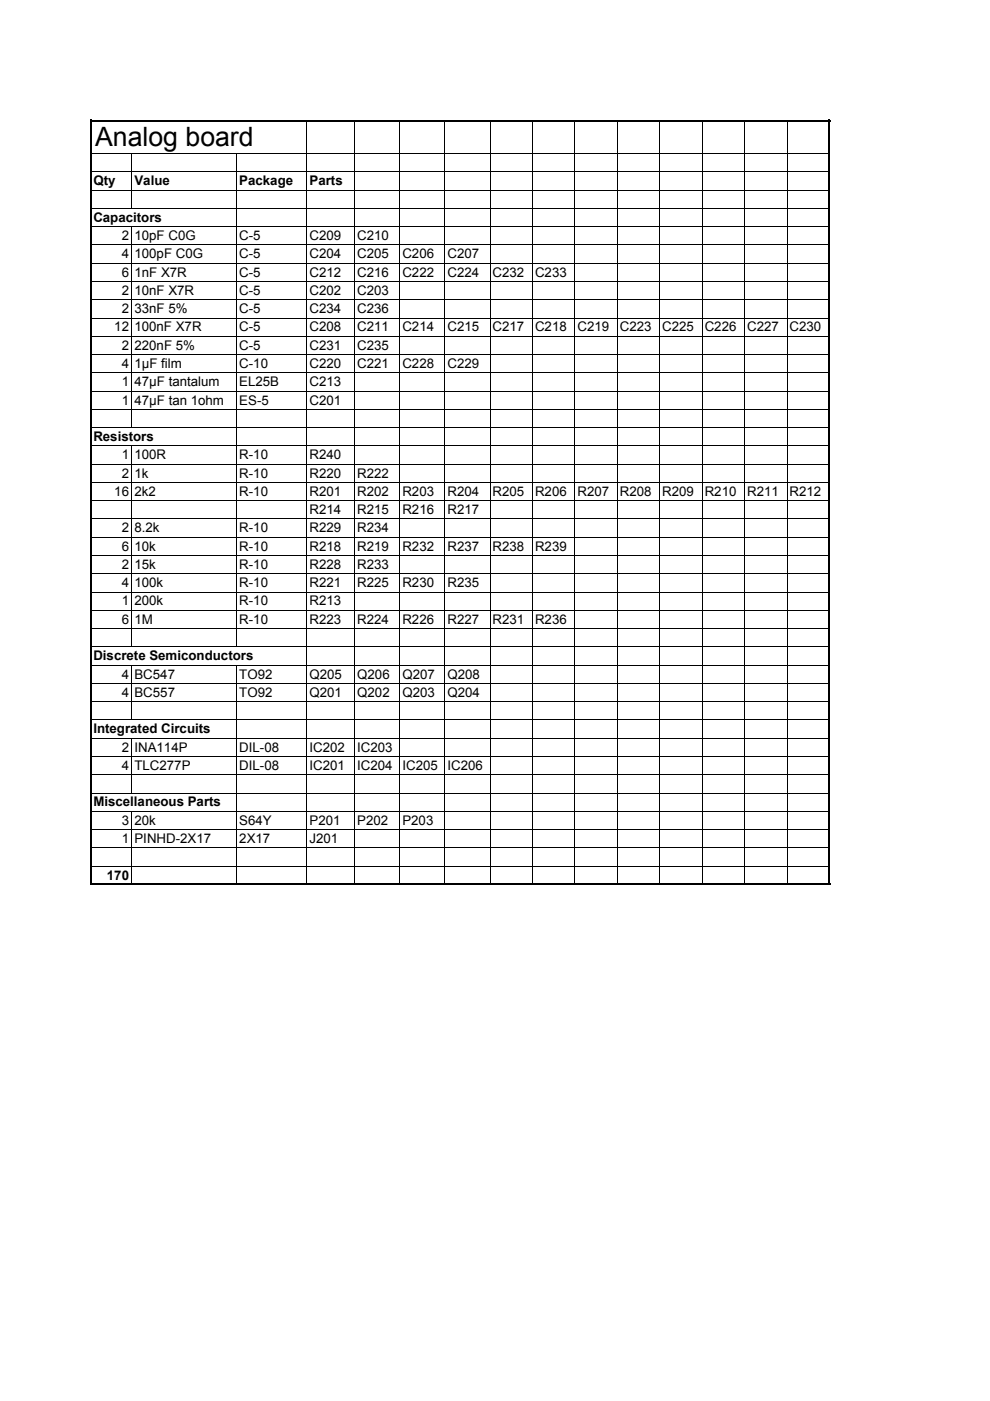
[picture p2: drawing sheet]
<svg xmlns="http://www.w3.org/2000/svg" width="210mm" height="297mm" viewBox="0 0 210 297" stroke-linecap="round" stroke-linejoin="round" font-family="sans-serif">
<defs><g id="words">
<text font-size="5.7" x="20.2" y="31">Analog board</text>
<g font-size="2.8">
<text x="19.8" y="39.3">Qty</text>
<text x="28.5" y="39.3">Value</text>
<text x="50.7" y="39.3">Package</text>
<text x="65.6" y="39.3">Parts</text>
<text x="19.8" y="47">Capacitors</text>
<text x="25.8" y="50.9">2 10pF C0G</text>
<text x="50.7" y="50.9">C-5</text>
<text x="65.6" y="50.9">C209</text>
<text x="75.8" y="50.9">C210</text>
<text x="25.8" y="54.8">4 100pF C0G</text>
<text x="25.8" y="58.7">6 1nF X7R</text>
<text x="50.7" y="54.8">C-5</text>
<text x="50.7" y="58.7">C-5</text>
<text x="65.6" y="54.8">C204</text>
<text x="65.6" y="58.7">C212</text>
<text x="75.8" y="54.8">C205</text>
<text x="75.8" y="58.7">C216</text>
<text x="85.3" y="54.8">C206</text>
<text x="85.3" y="58.7">C222</text>
<text x="94.9" y="54.8">C207</text>
<text x="94.9" y="58.7">C224</text>
<text x="104.4" y="58.7">C232</text>
<text x="113.4" y="58.7">C233</text>
<text x="25.8" y="62.5">2 10nF X7R</text>
<text x="50.7" y="62.5">C-5</text>
<text x="65.6" y="62.5">C202</text>
<text x="75.8" y="62.5">C203</text>
<text x="24.2" y="70.3">12 100nF X7R</text>
<text x="25.8" y="66.4">2 33nF 5%</text>
<text x="50.7" y="70.3">C-5</text>
<text x="50.7" y="66.4">C-5</text>
<text x="65.6" y="70.3">C208</text>
<text x="65.6" y="66.4">C234</text>
<text x="75.8" y="70.3">C211</text>
<text x="75.8" y="66.4">C236</text>
<text x="85.3" y="70.3">C214</text>
<text x="94.9" y="70.3">C215</text>
<text x="104.4" y="70.3">C217</text>
<text x="113.4" y="70.3">C218</text>
<text x="122.4" y="70.3">C219</text>
<text x="131.4" y="70.3">C223</text>
<text x="140.4" y="70.3">C225</text>
<text x="149.4" y="70.3">C226</text>
<text x="158.4" y="70.3">C227</text>
<text x="167.4" y="70.3">C230</text>
<text x="25.8" y="74.1">2 220nF 5%</text>
<text x="50.7" y="74.1">C-5</text>
<text x="65.6" y="74.1">C231</text>
<text x="75.8" y="74.1">C235</text>
<text x="25.8" y="78">4 1µF film</text>
<text x="25.8" y="81.9">1 47µF tantalum</text>
<text x="50.7" y="81.9">EL25B</text>
<text x="50.7" y="78">C-10</text>
<text x="65.6" y="81.9">C213</text>
<text x="65.6" y="78">C220</text>
<text x="75.8" y="78">C221</text>
<text x="85.3" y="78">C228</text>
<text x="94.9" y="78">C229</text>
<text x="25.8" y="85.8">1 47µF tan 1ohm</text>
<text x="50.7" y="85.8">ES-5</text>
<text x="65.6" y="85.8">C201</text>
<text x="19.8" y="93.5">Resistors</text>
<text x="25.8" y="97.4">1 100R</text>
<text x="25.8" y="101.3">2 1k</text>
<text x="50.7" y="97.4">R-10</text>
<text x="50.7" y="101.3">R-10</text>
<text x="65.6" y="97.4">R240</text>
<text x="65.6" y="101.3">R220</text>
<text x="75.8" y="101.3">R222</text>
<text x="24.2" y="105.1">16 2k2</text>
<text x="50.7" y="105.1">R-10</text>
<text x="65.6" y="105.1">R201</text>
<text x="75.8" y="105.1">R202</text>
<text x="85.3" y="105.1">R203</text>
<text x="94.9" y="105.1">R204</text>
<text x="104.4" y="105.1">R205</text>
<text x="113.4" y="105.1">R206</text>
<text x="122.4" y="105.1">R207</text>
<text x="131.4" y="105.1">R208</text>
<text x="140.4" y="105.1">R209</text>
<text x="149.4" y="105.1">R210</text>
<text x="158.4" y="105.1">R211</text>
<text x="167.4" y="105.1">R212</text>
<text x="25.8" y="112.9">2 8.2k</text>
<text x="50.7" y="112.9">R-10</text>
<text x="65.6" y="112.9">R229</text>
<text x="65.6" y="109">R214</text>
<text x="75.8" y="112.9">R234</text>
<text x="75.8" y="109">R215</text>
<text x="85.3" y="109">R216</text>
<text x="94.9" y="109">R217</text>
<text x="25.8" y="116.8">6 10k</text>
<text x="50.7" y="116.8">R-10</text>
<text x="65.6" y="116.8">R218</text>
<text x="75.8" y="116.8">R219</text>
<text x="85.3" y="116.8">R232</text>
<text x="94.9" y="116.8">R237</text>
<text x="104.4" y="116.8">R238</text>
<text x="113.4" y="116.8">R239</text>
<text x="25.8" y="120.6">2 15k</text>
<text x="25.8" y="124.5">4 100k</text>
<text x="50.7" y="124.5">R-10</text>
<text x="50.7" y="120.6">R-10</text>
<text x="65.6" y="124.5">R221</text>
<text x="65.6" y="120.6">R228</text>
<text x="75.8" y="124.5">R225</text>
<text x="75.8" y="120.6">R233</text>
<text x="85.3" y="124.5">R230</text>
<text x="94.9" y="124.5">R235</text>
<text x="25.8" y="128.4">1 200k</text>
<text x="50.7" y="128.4">R-10</text>
<text x="65.6" y="128.4">R213</text>
<text x="25.8" y="132.2">6 1M</text>
<text x="50.7" y="132.2">R-10</text>
<text x="65.6" y="132.2">R223</text>
<text x="75.8" y="132.2">R224</text>
<text x="85.3" y="132.2">R226</text>
<text x="94.9" y="132.2">R227</text>
<text x="104.4" y="132.2">R231</text>
<text x="113.4" y="132.2">R236</text>
<text x="19.8" y="140">Discrete Semiconductors</text>
<text x="25.8" y="143.9">4 BC547</text>
<text x="50.7" y="143.9">TO92</text>
<text x="65.6" y="143.9">Q205</text>
<text x="75.8" y="143.9">Q206</text>
<text x="85.3" y="143.9">Q207</text>
<text x="94.9" y="143.9">Q208</text>
<text x="25.8" y="147.7">4 BC557</text>
<text x="50.7" y="147.7">TO92</text>
<text x="65.6" y="147.7">Q201</text>
<text x="75.8" y="147.7">Q202</text>
<text x="85.3" y="147.7">Q203</text>
<text x="94.9" y="147.7">Q204</text>
<text x="19.8" y="155.5">Integrated Circuits</text>
<text x="25.8" y="159.4">2 INA114P</text>
<text x="50.7" y="159.4">DIL-08</text>
<text x="65.6" y="159.4">IC202</text>
<text x="75.8" y="159.4">IC203</text>
<text x="25.8" y="163.2">4 TLC277P</text>
<text x="50.7" y="163.2">DIL-08</text>
<text x="65.6" y="163.2">IC201</text>
<text x="75.8" y="163.2">IC204</text>
<text x="85.3" y="163.2">IC205</text>
<text x="94.9" y="163.2">IC206</text>
<text x="19.8" y="171">Miscellaneous Parts</text>
<text x="25.8" y="174.9">3 20k</text>
<text x="25.8" y="178.7">1 PINHD-2X17</text>
<text x="50.7" y="178.7">2X17</text>
<text x="50.7" y="174.9">S64Y</text>
<text x="65.6" y="178.7">J201</text>
<text x="65.6" y="174.9">P201</text>
<text x="75.8" y="174.9">P202</text>
<text x="85.3" y="174.9">P203</text>
<text x="22.7" y="186.5">170</text>
</g>
</g></defs>
<g fill="none" stroke="#000" stroke-width=".21">
<path d="M19.4 32.6h156.5M19.4 36.4h156.5M28 32.6v11.6M50.2 32.6v104.6M65.1 25.7v161.8M75.2 25.7v161.8M84.8 25.7v161.8M94.3 25.7v161.8M103.9 25.7v161.8M112.9 25.7v161.8M121.9 25.7v161.8M130.9 25.7v161.8"/>
<path d="M139.9 25.7v161.8M148.9 25.7v161.8M157.9 25.7v161.8M166.9 25.7v161.8M175.9 25.7v161.8M19.4 40.3h156.5M19.4 44.2h156.5M19.4 48.1h156.5M19.4 51.9h156.5M19.4 55.8h156.5M19.4 59.7h156.5M28 48.1v42.6"/>
<path d="M19.4 63.6h156.5M19.4 67.4h156.5M19.4 71.3h156.5M19.4 75.2h156.5M19.4 79h156.5M19.4 82.9h156.5M19.4 86.8h156.5M19.4 90.7h156.5M19.4 94.5h156.5M19.4 98.4h156.5M28 94.6v42.6M19.4 102.3h156.5"/>
<path d="M19.4 106.2h156.5M19.4 110h156.5M19.4 113.9h156.5M19.4 117.8h156.5M19.4 121.7h156.5M19.4 125.5h156.5M19.4 129.4h156.5M19.4 133.3h156.5M19.4 137.1h156.5M19.4 141h156.5M19.4 144.9h156.5M19.4 148.8h156.5"/>
<path d="M19.4 152.6h156.5M19.4 156.5h156.5M28 141v11.7M28 156.5v11.6M50.2 141v46.5M19.4 160.4h156.5M19.4 164.3h156.5M19.4 168.1h156.5M19.4 172h156.5M19.4 175.9h156.5M19.4 179.8h156.5M28 172v15.5"/>
<path d="M19.4 183.6h156.5M19.4 187.5h156.5"/>
</g>
<path d="M19 25.6h157M19.2 25.4v162.3M175.9 25.4v162.3M19 187.5h157" fill="none" stroke="#000" stroke-width=".34"/>
<use href="#words"/>
</svg>
